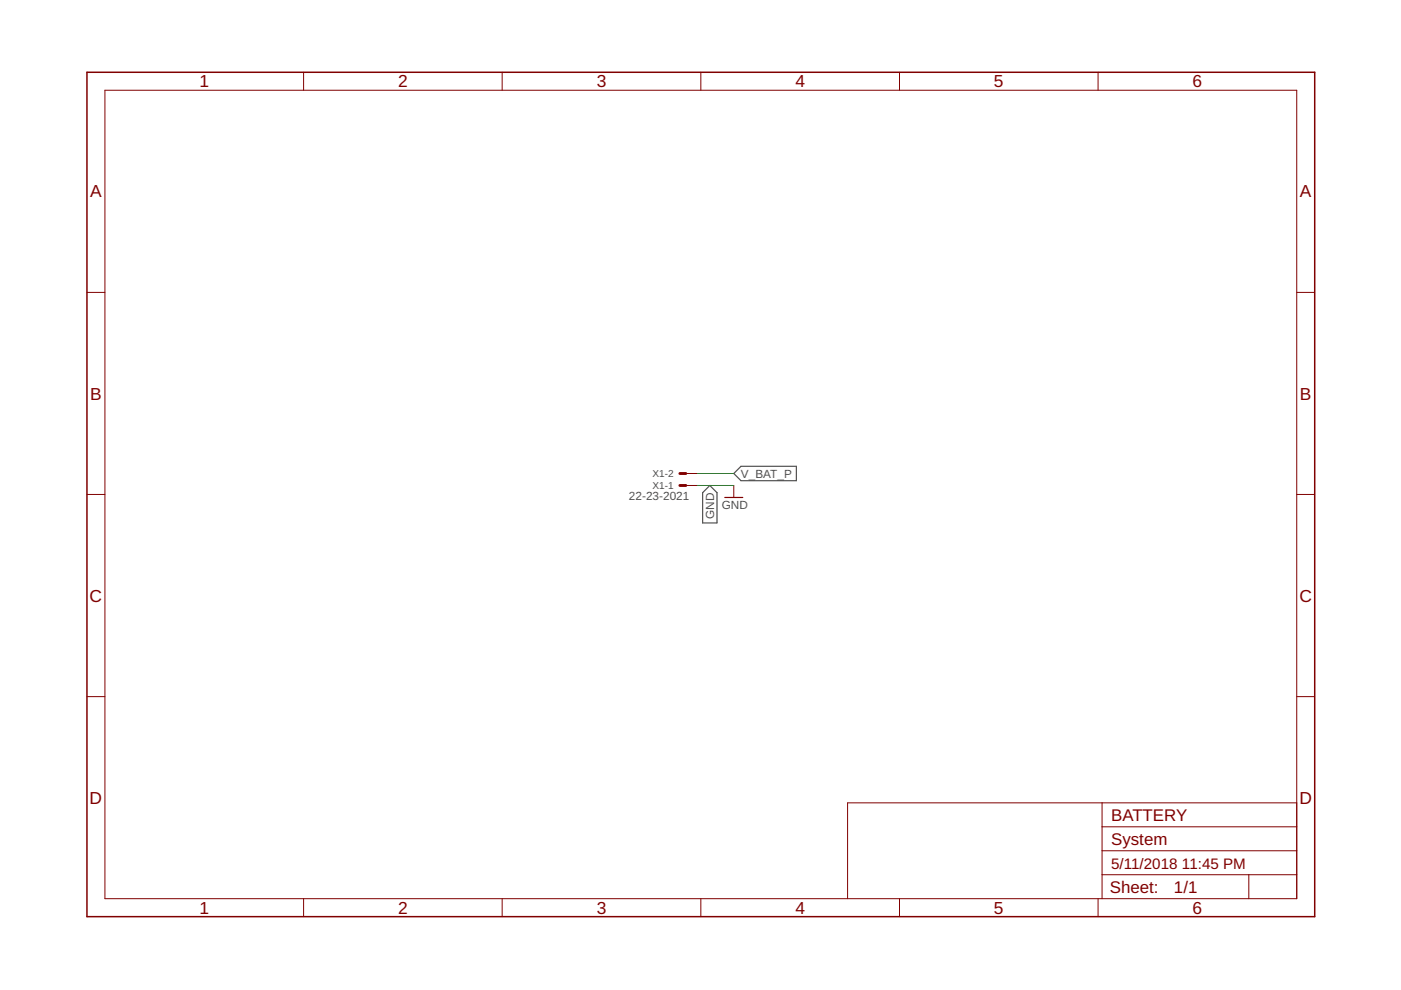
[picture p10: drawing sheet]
<svg xmlns="http://www.w3.org/2000/svg" width="297mm" height="210mm" viewBox="0 0 297 210" stroke-linecap="round" stroke-linejoin="round" font-family="sans-serif">
<defs><g id="words">
<g font-size="3.7" fill="#800000">
<text x="42.3" y="18.5">1</text>
<text x="84.4" y="18.5">2</text>
<text x="126.5" y="18.5">3</text>
<text x="168.6" y="18.5">4</text>
<text x="210.7" y="18.5">5</text>
<text x="252.9" y="18.5">6</text>
<text x="19.1" y="41.9">A</text>
<text x="275.6" y="41.9">A</text>
<text x="19.1" y="84.7">B</text>
<text x="275.6" y="84.7">B</text>
<text x="19" y="127.6">C</text>
<text x="275.5" y="127.6">C</text>
<text x="19" y="170.4">D</text>
<text x="275.5" y="170.4">D</text>
<text x="42.3" y="193.7">1</text>
<text x="84.4" y="193.7">2</text>
<text x="126.5" y="193.7">3</text>
<text x="168.6" y="193.7">4</text>
<text x="210.7" y="193.7">5</text>
<text x="252.9" y="193.7">6</text>
</g>
<g font-size="3.6" fill="#800000">
<text x="235.6" y="174">BATTERY</text>
<text x="235.6" y="179.1">System</text>
<text x="235.3" y="189.4">Sheet:</text>
<text x="248.9" y="189.3">1/1</text>
</g>
<g font-size="3.2" fill="#800000">
<text x="235.6" y="184.2">5/11/2018</text>
<text x="250.6" y="184.2">11:45 PM</text>
</g>
<g font-size="2.5" fill="#505050">
<text x="157.1" y="101.3">V_BAT_P</text>
<text x="133.3" y="106.1">22-23-2021</text>
<text x="151.4" y="110" transform="rotate(-90 151.4 110)">GND</text>
<text x="153" y="108">GND</text>
</g>
<g font-size="2.1" fill="#505050">
<text x="138.4" y="101.2">X1-2</text>
<text x="138.4" y="103.7">X1-1</text>
</g>
</g></defs>
<path d="M150.5 102.9l1.5 1.6v6.4h-3v-6.4zM155.6 100.4l1.5-1.5h11.7v3h-11.7z" fill="none" stroke="#505050" stroke-width=".25"/>
<path d="M144.1 102.9h1.3M144.1 100.4h1.3" fill="none" stroke="#800000" stroke-width=".61"/>
<g fill="none" stroke="#800000" stroke-width=".21">
<path d="M22.2 19.1h252.7v171.4h-252.7zM64.4 15.3v3.8M106.5 15.3v3.8M148.6 15.3v3.8M190.7 15.3v3.8M232.8 15.3v3.8M18.4 62h3.8M274.9 62h3.8M18.4 104.8h3.8M145.4 102.9h2.6M145.4 100.4h2.6M155.6 102.9v2.6"/>
<path d="M274.9 104.8h3.8M18.4 147.7h3.8M274.9 147.7h3.8M233.7 170.2v20.3M233.7 175.3h41.2M274.9 170.2h-95.2v20.3M64.4 190.5v3.9M106.5 190.5v3.9M148.6 190.5v3.9M190.7 190.5v3.9M232.8 190.5v3.9M233.7 185.5h41.2"/>
<path d="M233.7 180.4h41.2M264.8 185.5v5"/>
</g>
<path d="M153.7 105.5h3.8" fill="none" stroke="#800000" stroke-width=".25"/>
<path d="M18.4 15.3h260.3v179.1h-260.3z" fill="none" stroke="#800000" stroke-width=".32"/>
<path d="M148 102.9h7.6M148 100.4h7.6" fill="none" stroke="#008000" stroke-width=".21"/>
<use href="#words"/>
</svg>
